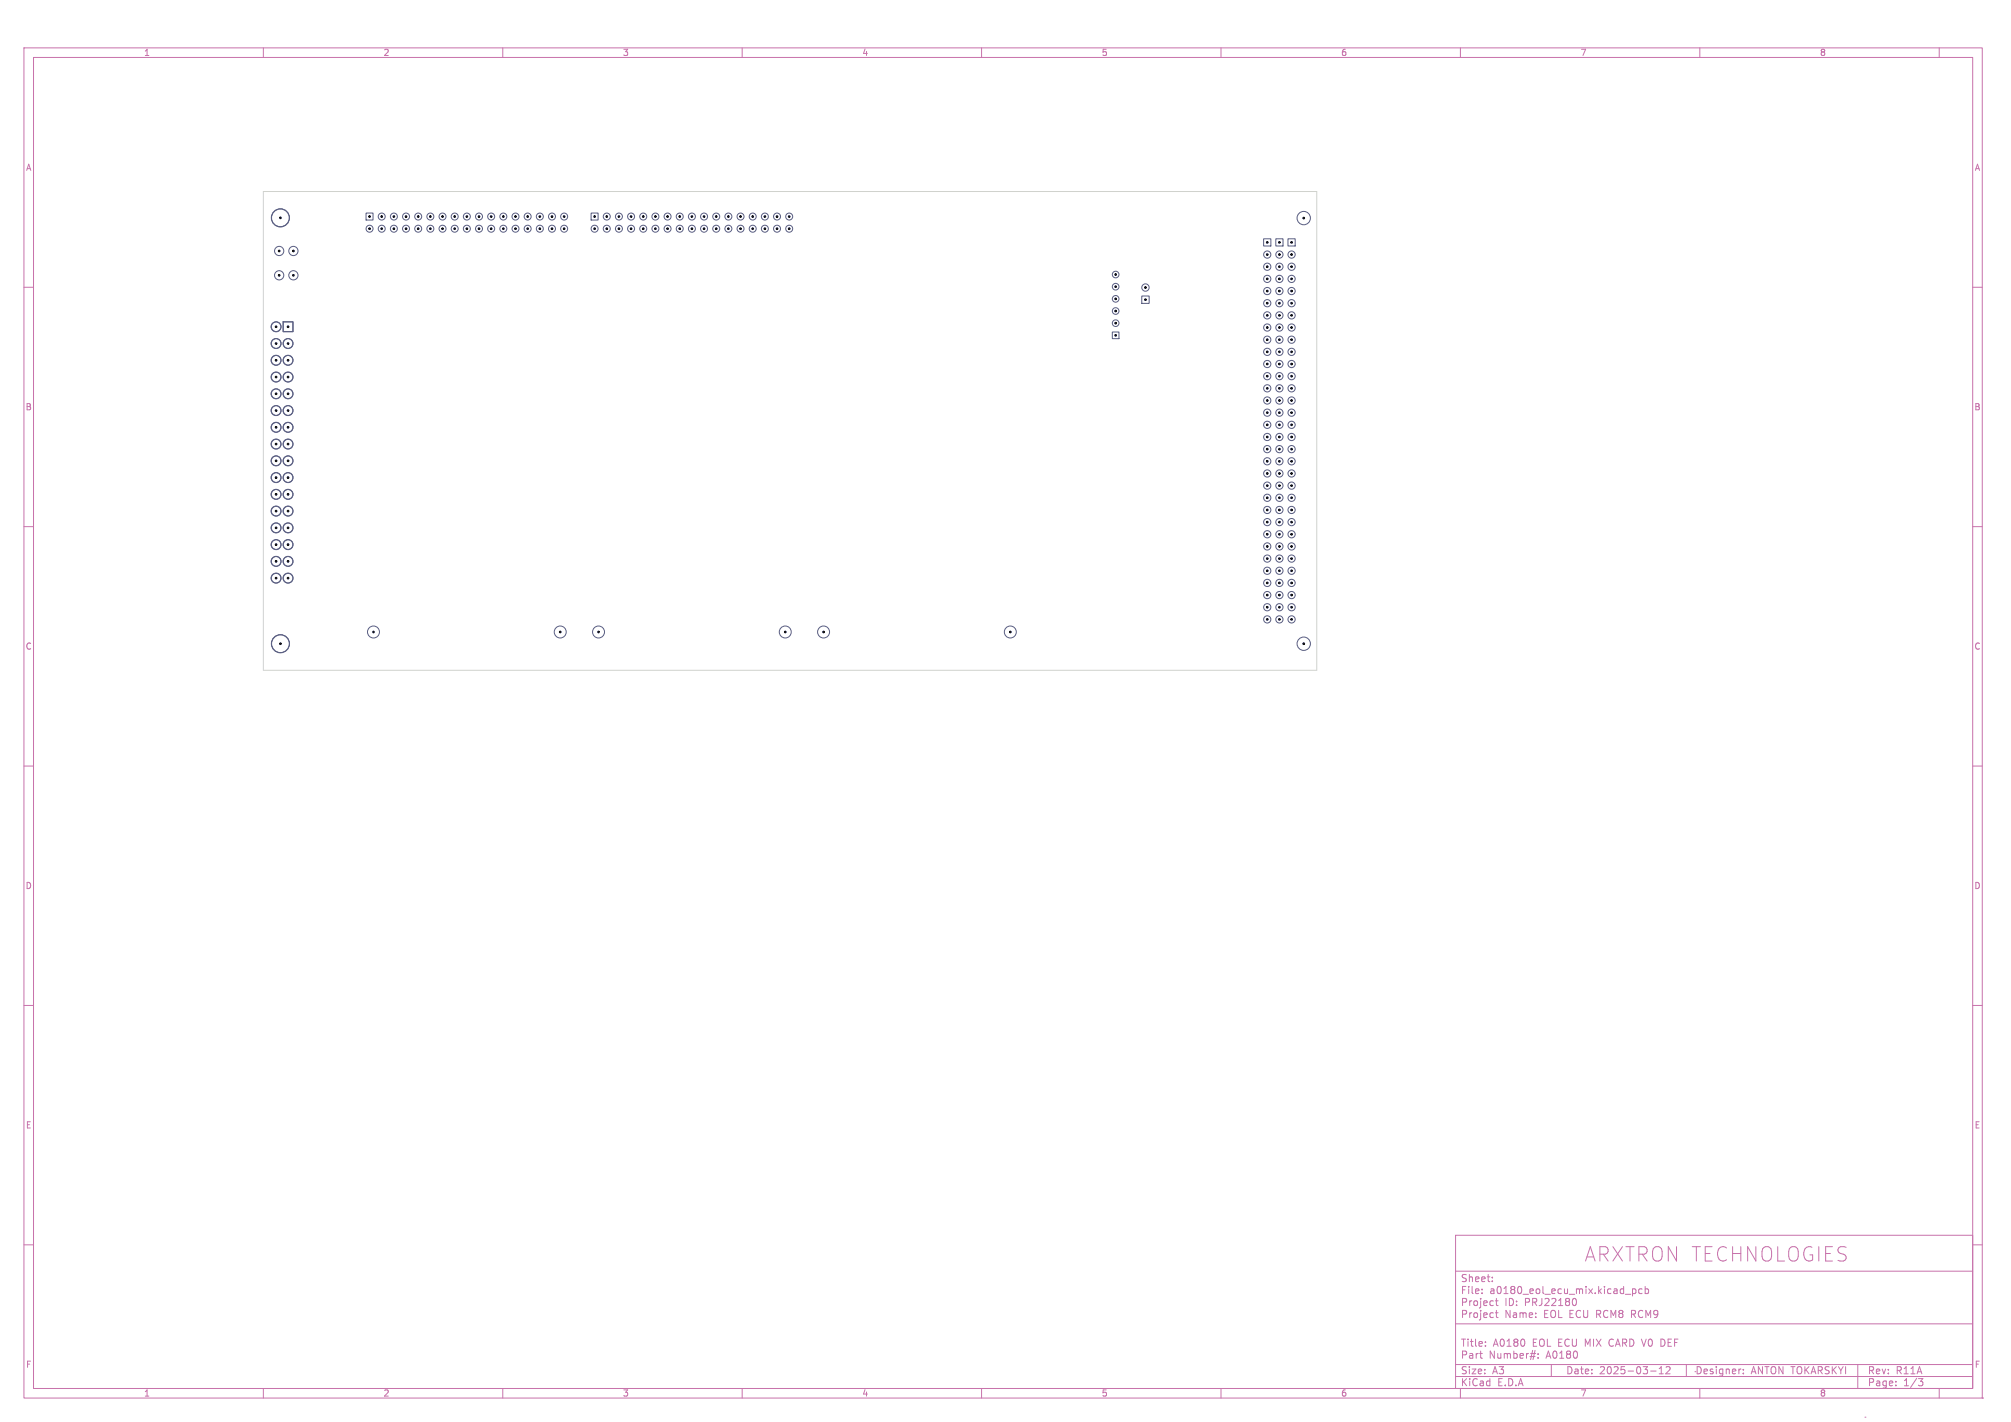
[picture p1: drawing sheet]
<svg xmlns="http://www.w3.org/2000/svg" width="420mm" height="297mm" viewBox="0 0 420 297" stroke-linecap="round" stroke-linejoin="round" font-family="sans-serif">
<defs><g id="words">
<text font-size="4.2" fill="#c872ab" x="330.9" y="263.7">ARXTRON TECHNOLOGIES</text>
<g font-size="2.1" fill="#c872ab">
<text x="305" y="268">Sheet:</text>
<text x="305" y="270.5">File:</text>
<text x="305" y="273">Project</text>
<text x="305" y="275.5">Project</text>
<text x="311.1" y="270.5">a0180_eol_ecu_mix.kicad_pcb</text>
<text x="314.2" y="273">ID:</text>
<text x="314.2" y="275.5">Name:</text>
<text x="318.4" y="273">PRJ22180</text>
<text x="322.4" y="275.5">EOL ECU RCM8</text>
<text x="341" y="275.5">RCM9</text>
<text x="305" y="281.5">Title:</text>
<text x="311.8" y="281.5">A0180</text>
<text x="320.1" y="281.5">EOL ECU MIX CARD V0 DEF</text>
<text x="305" y="287.2">Size:</text>
<text x="305" y="284">Part</text>
<text x="310.9" y="284">Number#:</text>
<text x="311.6" y="287.2">A3</text>
<text x="322.9" y="284">A0180</text>
<text x="327" y="287.2">Date:</text>
<text x="334" y="287.2">2025-03-12</text>
<text x="354" y="287.2">Designer:</text>
<text x="365.6" y="287.2">ANTON TOKARSKYI</text>
<text x="390" y="287.2">Rev:</text>
<text x="395.9" y="287.2">R11A</text>
<text x="305" y="289.7">KiCad</text>
<text x="312.7" y="289.7">E.D.A</text>
<text x="390" y="289.7">Page:</text>
<text x="397.5" y="289.7">1/3</text>
</g>
<g font-size="1.8" fill="#c872ab">
<text x="30" y="11.9">1</text>
<text x="80" y="11.9">2</text>
<text x="130" y="11.9">3</text>
<text x="180" y="11.9">4</text>
<text x="230" y="11.9">5</text>
<text x="280" y="11.9">6</text>
<text x="330" y="11.9">7</text>
<text x="380" y="11.9">8</text>
<text x="5.3" y="35.9">A</text>
<text x="412.3" y="35.9">A</text>
<text x="5.3" y="85.9">B</text>
<text x="412.2" y="85.9">B</text>
<text x="5.3" y="135.9">C</text>
<text x="412.2" y="135.9">C</text>
<text x="5.3" y="185.9">D</text>
<text x="412.2" y="185.9">D</text>
<text x="5.3" y="235.9">E</text>
<text x="412.3" y="235.9">E</text>
<text x="5.3" y="285.9">F</text>
<text x="412.3" y="285.9">F</text>
<text x="30" y="291.9">1</text>
<text x="80" y="291.9">2</text>
<text x="130" y="291.9">3</text>
<text x="180" y="291.9">4</text>
<text x="230" y="291.9">5</text>
<text x="280" y="291.9">6</text>
<text x="330" y="291.9">7</text>
<text x="380" y="291.9">8</text>
</g>
</g></defs>
<g fill="none" stroke="#c872ab" stroke-width=".21">
<path d="M5 10h409v282h-409zM7 12h405v278h-405zM55 10v2M105 10v2M155 10v2M205 10v2M255 10v2M305 10v2M355 10v2M405 10v2M5 60h2M412 60h2"/>
<path d="M5 110h2M412 110h2M5 160h2M412 160h2M5 210h2M412 210h2M304 258h108v32h-108zM5 260h2M304 276.5h108M304 265.5h108M309.5 270v.2M309.5 269.3v.1"/>
<path d="M311.7 267.5v.2M311.7 266.8v.1M312.3 271.7h.6M312.3 274.2h.6M312.5 271.2v1.3l.4 .2M312.5 273.7v1.3l.4 .2M329.2 271.5v.9l-.5 .3M339.4 270.3h1.2M340.9 269.2v1.5M340.9 269.3l.5-.1 .3 .3-.2 .6h-.6M342.9 269.3l-.4-.1-.3 .3 .2 .6h.5M343.6 269.3l.4-.1 .3 .3-.1 .6h-.6"/>
<path d="M343.6 268.7v1.5M412 260h2M55 290v2M105 290v2M155 290v2M205 290v2M255 290v2M304 287.5h108M304 285h108M305 290v2M309 282.7h.6M309.4 283.7h.2"/>
<path d="M310.2 281v.2M310.2 280.3v.1M319.7 282.7h1M321.2 283.5v.2M321.2 282.8v.1M324 285v2.5M344.7 286.4h1.2M346.5 286.9h.9M346.5 285.9l.4-.5v1.5M347.9 285.6l.6-.2 .3 .5-.9 1h.9M352.2 285v2.5M355 290v2"/>
<path d="M363.4 285.9h.2M364.1 286.8v.1M364.1 286v.2M388 285v5M389.5 296h.1M395.9 289.3v.1M395.9 288.5v.2M401.6 287.9l-.5 .6 .4 .2 .1 .5-.3 .2h-.4M405 290v2M414 292h.1"/>
</g>
<g fill="none" stroke="#585d84" stroke-width=".21">
<path d="M76.5 44.5h1.4v1.5h-1.4zM123.5 44.5h1.4v1.5h-1.4zM263.9 49.9h1.5v1.5h-1.5zM266.4 49.9h1.6v1.5h-1.6zM269 49.9h1.5v1.5h-1.5zM59.1 67.2h2.1v2.1h-2.1zM59.2 67.2h2v2.1h-2zM232.3 69.3h1.4v1.4h-1.4zM238.5 61.8h1.5v1.6h-1.5z"/>
<circle cx="58.3" cy="57.5" r=".97"/>
<circle cx="58.3" cy="52.4" r=".97"/>
<circle cx="58.6" cy="45.5" r="1.85"/>
<circle cx="58.6" cy="45.5" r="1.89"/>
<circle cx="61.3" cy="57.5" r=".97"/>
<circle cx="61.3" cy="52.4" r=".97"/>
<circle cx="77.2" cy="47.8" r=".73"/>
<circle cx="79.7" cy="45.2" r=".73"/>
<circle cx="79.7" cy="47.8" r=".73"/>
<circle cx="82.3" cy="45.2" r=".73"/>
<circle cx="82.3" cy="47.8" r=".73"/>
<circle cx="84.8" cy="45.2" r=".73"/>
<circle cx="84.8" cy="47.8" r=".73"/>
<circle cx="87.3" cy="45.2" r=".73"/>
<circle cx="87.3" cy="47.8" r=".73"/>
<circle cx="89.9" cy="47.8" r=".73"/>
<circle cx="89.9" cy="45.2" r=".73"/>
<circle cx="92.4" cy="47.8" r=".73"/>
<circle cx="92.4" cy="45.2" r=".73"/>
<circle cx="95" cy="47.8" r=".73"/>
<circle cx="95" cy="45.2" r=".73"/>
<circle cx="97.5" cy="45.2" r=".73"/>
<circle cx="97.5" cy="47.8" r=".73"/>
<circle cx="100" cy="47.8" r=".73"/>
<circle cx="100" cy="45.2" r=".73"/>
<circle cx="102.6" cy="47.8" r=".73"/>
<circle cx="102.6" cy="45.2" r=".73"/>
<circle cx="105.1" cy="45.2" r=".73"/>
<circle cx="105.1" cy="47.8" r=".73"/>
<circle cx="107.7" cy="45.2" r=".73"/>
<circle cx="107.7" cy="47.8" r=".73"/>
<circle cx="110.2" cy="45.2" r=".73"/>
<circle cx="110.2" cy="47.8" r=".73"/>
<circle cx="112.7" cy="47.8" r=".73"/>
<circle cx="112.7" cy="45.2" r=".73"/>
<circle cx="115.3" cy="45.2" r=".73"/>
<circle cx="115.3" cy="47.8" r=".73"/>
<circle cx="117.8" cy="47.8" r=".73"/>
<circle cx="117.8" cy="45.2" r=".73"/>
<circle cx="124.2" cy="47.8" r=".73"/>
<circle cx="126.7" cy="47.8" r=".73"/>
<circle cx="126.7" cy="45.2" r=".73"/>
<circle cx="129.3" cy="47.8" r=".73"/>
<circle cx="129.3" cy="45.2" r=".73"/>
<circle cx="131.8" cy="47.8" r=".73"/>
<circle cx="131.8" cy="45.2" r=".73"/>
<circle cx="134.3" cy="45.2" r=".73"/>
<circle cx="134.3" cy="47.8" r=".73"/>
<circle cx="136.9" cy="47.8" r=".73"/>
<circle cx="136.9" cy="45.2" r=".73"/>
<circle cx="139.4" cy="45.2" r=".73"/>
<circle cx="139.4" cy="47.8" r=".73"/>
<circle cx="142" cy="47.8" r=".73"/>
<circle cx="142" cy="45.2" r=".73"/>
<circle cx="144.5" cy="45.2" r=".73"/>
<circle cx="144.5" cy="47.8" r=".73"/>
<circle cx="147" cy="45.2" r=".73"/>
<circle cx="147" cy="47.8" r=".73"/>
<circle cx="149.6" cy="45.2" r=".73"/>
<circle cx="149.6" cy="47.8" r=".73"/>
<circle cx="152.1" cy="45.2" r=".73"/>
<circle cx="152.1" cy="47.8" r=".73"/>
<circle cx="154.7" cy="45.2" r=".73"/>
<circle cx="154.7" cy="47.8" r=".73"/>
<circle cx="157.2" cy="45.2" r=".73"/>
<circle cx="157.2" cy="47.8" r=".73"/>
<circle cx="159.7" cy="47.8" r=".73"/>
<circle cx="159.7" cy="45.2" r=".73"/>
<circle cx="162.3" cy="47.8" r=".73"/>
<circle cx="162.3" cy="45.2" r=".73"/>
<circle cx="164.8" cy="45.2" r=".73"/>
<circle cx="164.8" cy="47.8" r=".73"/>
<circle cx="233" cy="59.9" r=".69"/>
<circle cx="233" cy="57.3" r=".69"/>
<circle cx="264.7" cy="58.2" r=".75"/>
<circle cx="264.7" cy="53.2" r=".75"/>
<circle cx="264.7" cy="55.7" r=".75"/>
<circle cx="267.2" cy="53.2" r=".75"/>
<circle cx="267.2" cy="58.2" r=".75"/>
<circle cx="267.2" cy="55.7" r=".75"/>
<circle cx="269.7" cy="58.2" r=".75"/>
<circle cx="269.7" cy="55.7" r=".75"/>
<circle cx="269.7" cy="53.2" r=".75"/>
<circle cx="272.3" cy="45.5" r="1.39"/>
<circle cx="57.7" cy="78.7" r="1.05"/>
<circle cx="57.7" cy="68.2" r="1"/>
<circle cx="57.7" cy="75.2" r="1"/>
<circle cx="57.7" cy="78.7" r="1"/>
<circle cx="57.7" cy="71.7" r="1"/>
<circle cx="57.7" cy="75.2" r="1.05"/>
<circle cx="57.7" cy="68.2" r="1.05"/>
<circle cx="57.7" cy="71.7" r="1.05"/>
<circle cx="60.2" cy="75.2" r="1"/>
<circle cx="60.2" cy="78.7" r="1"/>
<circle cx="60.2" cy="71.7" r="1"/>
<circle cx="60.2" cy="78.7" r="1.05"/>
<circle cx="60.2" cy="75.2" r="1.05"/>
<circle cx="60.2" cy="71.7" r="1.05"/>
<circle cx="233" cy="65" r=".69"/>
<circle cx="233" cy="62.4" r=".69"/>
<circle cx="233" cy="67.5" r=".69"/>
<circle cx="239.2" cy="60.1" r=".77"/>
<circle cx="264.7" cy="78.6" r=".75"/>
<circle cx="264.7" cy="65.9" r=".75"/>
<circle cx="264.7" cy="60.8" r=".75"/>
<circle cx="264.7" cy="63.3" r=".75"/>
<circle cx="264.7" cy="68.4" r=".75"/>
<circle cx="264.7" cy="70.9" r=".75"/>
<circle cx="264.7" cy="73.5" r=".75"/>
<circle cx="264.7" cy="76" r=".75"/>
<circle cx="267.2" cy="65.9" r=".75"/>
<circle cx="267.2" cy="78.6" r=".75"/>
<circle cx="267.2" cy="70.9" r=".75"/>
<circle cx="267.2" cy="73.5" r=".75"/>
<circle cx="267.2" cy="63.3" r=".75"/>
<circle cx="267.2" cy="76" r=".75"/>
<circle cx="267.2" cy="60.8" r=".75"/>
<circle cx="267.2" cy="68.4" r=".75"/>
<circle cx="269.7" cy="60.8" r=".75"/>
<circle cx="269.7" cy="65.9" r=".75"/>
<circle cx="269.7" cy="78.6" r=".75"/>
<circle cx="269.7" cy="68.4" r=".75"/>
<circle cx="269.7" cy="70.9" r=".75"/>
<circle cx="269.7" cy="73.5" r=".75"/>
<circle cx="269.7" cy="63.3" r=".75"/>
<circle cx="269.7" cy="76" r=".75"/>
<circle cx="57.7" cy="89.2" r="1"/>
<circle cx="57.7" cy="82.2" r="1"/>
<circle cx="57.7" cy="96.2" r="1"/>
<circle cx="57.7" cy="85.7" r="1.05"/>
<circle cx="57.7" cy="92.7" r="1.05"/>
<circle cx="57.7" cy="99.7" r="1"/>
<circle cx="57.7" cy="85.7" r="1"/>
<circle cx="57.7" cy="92.7" r="1"/>
<circle cx="57.7" cy="99.7" r="1.05"/>
<circle cx="57.7" cy="82.2" r="1.05"/>
<circle cx="57.7" cy="89.2" r="1.05"/>
<circle cx="57.7" cy="96.2" r="1.05"/>
<circle cx="60.2" cy="82.2" r="1"/>
<circle cx="60.2" cy="89.2" r="1"/>
<circle cx="60.2" cy="96.2" r="1"/>
<circle cx="60.2" cy="99.7" r="1"/>
<circle cx="60.2" cy="85.7" r="1"/>
<circle cx="60.2" cy="92.7" r="1"/>
<circle cx="60.2" cy="85.7" r="1.05"/>
<circle cx="60.2" cy="92.7" r="1.05"/>
<circle cx="60.2" cy="99.7" r="1.05"/>
<circle cx="60.2" cy="82.2" r="1.05"/>
<circle cx="60.2" cy="89.2" r="1.05"/>
<circle cx="60.2" cy="96.2" r="1.05"/>
<circle cx="264.7" cy="88.7" r=".75"/>
<circle cx="264.7" cy="81.1" r=".75"/>
<circle cx="264.7" cy="83.6" r=".75"/>
<circle cx="264.7" cy="98.9" r=".75"/>
<circle cx="264.7" cy="93.8" r=".75"/>
<circle cx="264.7" cy="86.2" r=".75"/>
<circle cx="264.7" cy="91.3" r=".75"/>
<circle cx="264.7" cy="96.3" r=".75"/>
<circle cx="267.2" cy="93.8" r=".75"/>
<circle cx="267.2" cy="86.2" r=".75"/>
<circle cx="267.2" cy="91.3" r=".75"/>
<circle cx="267.2" cy="96.3" r=".75"/>
<circle cx="267.2" cy="83.6" r=".75"/>
<circle cx="267.2" cy="81.1" r=".75"/>
<circle cx="267.2" cy="88.7" r=".75"/>
<circle cx="267.2" cy="98.9" r=".75"/>
<circle cx="269.7" cy="81.1" r=".75"/>
<circle cx="269.7" cy="83.6" r=".75"/>
<circle cx="269.7" cy="86.2" r=".75"/>
<circle cx="269.7" cy="88.7" r=".75"/>
<circle cx="269.7" cy="98.9" r=".75"/>
<circle cx="269.7" cy="93.8" r=".75"/>
<circle cx="269.7" cy="96.3" r=".75"/>
<circle cx="269.7" cy="91.3" r=".75"/>
<circle cx="57.7" cy="103.2" r="1"/>
<circle cx="57.7" cy="110.2" r="1"/>
<circle cx="57.7" cy="106.7" r="1"/>
<circle cx="57.7" cy="113.7" r="1"/>
<circle cx="57.7" cy="106.7" r="1.05"/>
<circle cx="57.7" cy="113.7" r="1.05"/>
<circle cx="57.7" cy="117.2" r="1"/>
<circle cx="57.7" cy="103.2" r="1.05"/>
<circle cx="57.7" cy="110.2" r="1.05"/>
<circle cx="57.7" cy="117.2" r="1.05"/>
<circle cx="60.2" cy="103.2" r="1"/>
<circle cx="60.2" cy="110.2" r="1"/>
<circle cx="60.2" cy="106.7" r="1"/>
<circle cx="60.2" cy="113.7" r="1"/>
<circle cx="60.2" cy="117.2" r="1"/>
<circle cx="60.2" cy="106.7" r="1.05"/>
<circle cx="60.2" cy="113.7" r="1.05"/>
<circle cx="60.2" cy="117.2" r="1.05"/>
<circle cx="60.2" cy="103.2" r="1.05"/>
<circle cx="60.2" cy="110.2" r="1.05"/>
<circle cx="264.7" cy="114.1" r=".75"/>
<circle cx="264.7" cy="111.6" r=".75"/>
<circle cx="264.7" cy="101.4" r=".75"/>
<circle cx="264.7" cy="109" r=".75"/>
<circle cx="264.7" cy="119.2" r=".75"/>
<circle cx="264.7" cy="104" r=".75"/>
<circle cx="264.7" cy="106.5" r=".75"/>
<circle cx="264.7" cy="116.7" r=".75"/>
<circle cx="267.2" cy="114.1" r=".75"/>
<circle cx="267.2" cy="106.5" r=".75"/>
<circle cx="267.2" cy="109" r=".75"/>
<circle cx="267.2" cy="116.7" r=".75"/>
<circle cx="267.2" cy="101.4" r=".75"/>
<circle cx="267.2" cy="119.2" r=".75"/>
<circle cx="267.2" cy="111.6" r=".75"/>
<circle cx="267.2" cy="104" r=".75"/>
<circle cx="269.7" cy="106.5" r=".75"/>
<circle cx="269.7" cy="111.6" r=".75"/>
<circle cx="269.7" cy="109" r=".75"/>
<circle cx="269.7" cy="116.7" r=".75"/>
<circle cx="269.7" cy="104" r=".75"/>
<circle cx="269.7" cy="101.4" r=".75"/>
<circle cx="269.7" cy="119.2" r=".75"/>
<circle cx="269.7" cy="114.1" r=".75"/>
<circle cx="57.7" cy="120.7" r="1"/>
<circle cx="57.7" cy="120.7" r="1.05"/>
<circle cx="58.6" cy="134.4" r="1.85"/>
<circle cx="58.6" cy="134.4" r="1.89"/>
<circle cx="60.2" cy="120.7" r="1"/>
<circle cx="60.2" cy="120.7" r="1.05"/>
<circle cx="78" cy="132" r="1.25"/>
<circle cx="117" cy="132" r="1.25"/>
<circle cx="125" cy="132" r="1.25"/>
<circle cx="164" cy="132" r="1.25"/>
<circle cx="172" cy="132" r="1.25"/>
<circle cx="211" cy="132" r="1.25"/>
<circle cx="264.7" cy="129.4" r=".75"/>
<circle cx="264.7" cy="124.3" r=".75"/>
<circle cx="264.7" cy="126.8" r=".75"/>
<circle cx="264.7" cy="121.7" r=".75"/>
<circle cx="267.2" cy="126.8" r=".75"/>
<circle cx="267.2" cy="124.3" r=".75"/>
<circle cx="267.2" cy="121.7" r=".75"/>
<circle cx="267.2" cy="129.4" r=".75"/>
<circle cx="269.7" cy="126.8" r=".75"/>
<circle cx="269.7" cy="121.7" r=".75"/>
<circle cx="269.7" cy="124.3" r=".75"/>
<circle cx="269.7" cy="129.4" r=".75"/>
<circle cx="272.3" cy="134.4" r="1.39"/>
</g>
<path d="M55 40h220v100h-220z" fill="none" stroke="#d0d2cd" stroke-width=".21"/>
<g fill="#000" stroke="#000" stroke-width=".21">
<circle cx="58.3" cy="52.4" r=".17"/>
<circle cx="58.3" cy="57.5" r=".17"/>
<circle cx="58.6" cy="45.5" r=".17"/>
<circle cx="61.3" cy="52.4" r=".17"/>
<circle cx="61.3" cy="57.5" r=".17"/>
<circle cx="77.2" cy="45.2" r=".17"/>
<circle cx="77.2" cy="47.8" r=".17"/>
<circle cx="79.7" cy="45.2" r=".17"/>
<circle cx="79.7" cy="47.8" r=".17"/>
<circle cx="82.3" cy="45.2" r=".17"/>
<circle cx="82.3" cy="47.8" r=".17"/>
<circle cx="84.8" cy="45.2" r=".17"/>
<circle cx="84.8" cy="47.8" r=".17"/>
<circle cx="87.3" cy="47.8" r=".17"/>
<circle cx="87.3" cy="45.2" r=".17"/>
<circle cx="89.9" cy="45.2" r=".17"/>
<circle cx="89.9" cy="47.8" r=".17"/>
<circle cx="92.4" cy="45.2" r=".17"/>
<circle cx="92.4" cy="47.8" r=".17"/>
<circle cx="95" cy="45.2" r=".17"/>
<circle cx="95" cy="47.8" r=".17"/>
<circle cx="97.5" cy="47.8" r=".17"/>
<circle cx="97.5" cy="45.2" r=".17"/>
<circle cx="100" cy="45.2" r=".17"/>
<circle cx="100" cy="47.8" r=".17"/>
<circle cx="102.6" cy="45.2" r=".17"/>
<circle cx="102.6" cy="47.8" r=".17"/>
<circle cx="105.1" cy="45.2" r=".17"/>
<circle cx="105.1" cy="47.8" r=".17"/>
<circle cx="107.7" cy="45.2" r=".17"/>
<circle cx="107.7" cy="47.8" r=".17"/>
<circle cx="110.2" cy="45.2" r=".17"/>
<circle cx="110.2" cy="47.8" r=".17"/>
<circle cx="112.7" cy="47.8" r=".17"/>
<circle cx="112.7" cy="45.2" r=".17"/>
<circle cx="115.3" cy="47.8" r=".17"/>
<circle cx="115.3" cy="45.2" r=".17"/>
<circle cx="117.8" cy="45.2" r=".17"/>
<circle cx="117.8" cy="47.8" r=".17"/>
<circle cx="124.2" cy="45.2" r=".17"/>
<circle cx="124.2" cy="47.8" r=".17"/>
<circle cx="126.7" cy="47.8" r=".17"/>
<circle cx="126.7" cy="45.2" r=".17"/>
<circle cx="129.3" cy="45.2" r=".17"/>
<circle cx="129.3" cy="47.8" r=".17"/>
<circle cx="131.8" cy="45.2" r=".17"/>
<circle cx="131.8" cy="47.8" r=".17"/>
<circle cx="134.3" cy="47.8" r=".17"/>
<circle cx="134.3" cy="45.2" r=".17"/>
<circle cx="136.9" cy="45.2" r=".17"/>
<circle cx="136.9" cy="47.8" r=".17"/>
<circle cx="139.4" cy="45.2" r=".17"/>
<circle cx="139.4" cy="47.8" r=".17"/>
<circle cx="142" cy="45.2" r=".17"/>
<circle cx="142" cy="47.8" r=".17"/>
<circle cx="144.5" cy="45.2" r=".17"/>
<circle cx="144.5" cy="47.8" r=".17"/>
<circle cx="147" cy="45.2" r=".17"/>
<circle cx="147" cy="47.8" r=".17"/>
<circle cx="149.6" cy="47.8" r=".17"/>
<circle cx="149.6" cy="45.2" r=".17"/>
<circle cx="152.1" cy="45.2" r=".17"/>
<circle cx="152.1" cy="47.8" r=".17"/>
<circle cx="154.7" cy="47.8" r=".17"/>
<circle cx="154.7" cy="45.2" r=".17"/>
<circle cx="157.2" cy="47.8" r=".17"/>
<circle cx="157.2" cy="45.2" r=".17"/>
<circle cx="159.7" cy="45.2" r=".17"/>
<circle cx="159.7" cy="47.8" r=".17"/>
<circle cx="162.3" cy="47.8" r=".17"/>
<circle cx="162.3" cy="45.2" r=".17"/>
<circle cx="164.8" cy="45.2" r=".17"/>
<circle cx="164.8" cy="47.8" r=".17"/>
<circle cx="233" cy="59.9" r=".17"/>
<circle cx="233" cy="57.3" r=".17"/>
<circle cx="264.7" cy="53.2" r=".18"/>
<circle cx="264.7" cy="58.3" r=".18"/>
<circle cx="264.7" cy="50.6" r=".18"/>
<circle cx="264.7" cy="55.7" r=".18"/>
<circle cx="267.2" cy="53.2" r=".18"/>
<circle cx="267.2" cy="58.3" r=".18"/>
<circle cx="267.2" cy="55.7" r=".18"/>
<circle cx="267.2" cy="50.6" r=".18"/>
<circle cx="269.7" cy="58.3" r=".18"/>
<circle cx="269.7" cy="53.2" r=".18"/>
<circle cx="269.7" cy="55.7" r=".18"/>
<circle cx="269.7" cy="50.6" r=".18"/>
<circle cx="272.3" cy="45.6" r=".18"/>
<circle cx="57.7" cy="75.3" r=".17"/>
<circle cx="57.7" cy="68.3" r=".17"/>
<circle cx="57.7" cy="71.7" r=".17"/>
<circle cx="57.7" cy="78.7" r=".18"/>
<circle cx="60.2" cy="68.3" r=".18"/>
<circle cx="60.2" cy="71.7" r=".18"/>
<circle cx="60.2" cy="75.3" r=".18"/>
<circle cx="60.2" cy="78.7" r=".18"/>
<circle cx="233" cy="70" r=".17"/>
<circle cx="233" cy="65" r=".17"/>
<circle cx="233" cy="62.4" r=".17"/>
<circle cx="233" cy="67.5" r=".17"/>
<circle cx="239.2" cy="62.6" r=".17"/>
<circle cx="239.2" cy="60.1" r=".17"/>
<circle cx="264.7" cy="71" r=".18"/>
<circle cx="264.7" cy="65.9" r=".18"/>
<circle cx="264.7" cy="68.4" r=".18"/>
<circle cx="264.7" cy="60.8" r=".18"/>
<circle cx="264.7" cy="63.3" r=".18"/>
<circle cx="264.7" cy="78.6" r=".18"/>
<circle cx="264.7" cy="73.5" r=".18"/>
<circle cx="264.7" cy="76" r=".18"/>
<circle cx="267.2" cy="65.9" r=".18"/>
<circle cx="267.2" cy="60.8" r=".18"/>
<circle cx="267.2" cy="71" r=".18"/>
<circle cx="267.2" cy="68.4" r=".18"/>
<circle cx="267.2" cy="78.6" r=".18"/>
<circle cx="267.2" cy="63.3" r=".18"/>
<circle cx="267.2" cy="73.5" r=".18"/>
<circle cx="267.2" cy="76" r=".18"/>
<circle cx="269.7" cy="71" r=".18"/>
<circle cx="269.7" cy="65.9" r=".18"/>
<circle cx="269.7" cy="78.6" r=".18"/>
<circle cx="269.7" cy="63.3" r=".18"/>
<circle cx="269.7" cy="60.8" r=".18"/>
<circle cx="269.7" cy="68.4" r=".18"/>
<circle cx="269.7" cy="73.5" r=".18"/>
<circle cx="269.7" cy="76" r=".18"/>
<circle cx="57.7" cy="82.2" r=".17"/>
<circle cx="57.7" cy="89.2" r=".17"/>
<circle cx="57.7" cy="96.2" r=".17"/>
<circle cx="57.7" cy="99.8" r=".17"/>
<circle cx="57.7" cy="85.7" r=".18"/>
<circle cx="57.7" cy="92.7" r=".18"/>
<circle cx="60.2" cy="82.3" r=".18"/>
<circle cx="60.2" cy="89.3" r=".18"/>
<circle cx="60.2" cy="96.2" r=".18"/>
<circle cx="60.2" cy="99.8" r=".18"/>
<circle cx="60.2" cy="85.7" r=".18"/>
<circle cx="60.2" cy="92.7" r=".18"/>
<circle cx="264.7" cy="93.8" r=".18"/>
<circle cx="264.7" cy="88.7" r=".18"/>
<circle cx="264.7" cy="86.2" r=".18"/>
<circle cx="264.7" cy="81.1" r=".18"/>
<circle cx="264.7" cy="83.7" r=".18"/>
<circle cx="264.7" cy="98.9" r=".18"/>
<circle cx="264.7" cy="91.3" r=".18"/>
<circle cx="264.7" cy="96.4" r=".18"/>
<circle cx="267.2" cy="93.8" r=".18"/>
<circle cx="267.2" cy="81.1" r=".18"/>
<circle cx="267.2" cy="88.7" r=".18"/>
<circle cx="267.2" cy="83.7" r=".18"/>
<circle cx="267.2" cy="86.2" r=".18"/>
<circle cx="267.2" cy="98.9" r=".18"/>
<circle cx="267.2" cy="96.4" r=".18"/>
<circle cx="267.2" cy="91.3" r=".18"/>
<circle cx="269.7" cy="81.1" r=".18"/>
<circle cx="269.7" cy="93.8" r=".18"/>
<circle cx="269.7" cy="86.2" r=".18"/>
<circle cx="269.7" cy="88.7" r=".18"/>
<circle cx="269.7" cy="98.9" r=".18"/>
<circle cx="269.7" cy="96.4" r=".18"/>
<circle cx="269.7" cy="83.7" r=".18"/>
<circle cx="269.7" cy="91.3" r=".18"/>
<circle cx="57.7" cy="113.8" r=".17"/>
<circle cx="57.7" cy="106.8" r=".17"/>
<circle cx="57.7" cy="103.2" r=".17"/>
<circle cx="57.7" cy="110.2" r=".17"/>
<circle cx="57.7" cy="117.2" r=".17"/>
<circle cx="60.2" cy="103.2" r=".18"/>
<circle cx="60.2" cy="113.8" r=".18"/>
<circle cx="60.2" cy="110.2" r=".18"/>
<circle cx="60.2" cy="117.2" r=".18"/>
<circle cx="60.2" cy="106.8" r=".18"/>
<circle cx="264.7" cy="116.7" r=".18"/>
<circle cx="264.7" cy="106.5" r=".18"/>
<circle cx="264.7" cy="109.1" r=".18"/>
<circle cx="264.7" cy="111.6" r=".18"/>
<circle cx="264.7" cy="104" r=".18"/>
<circle cx="264.7" cy="101.4" r=".18"/>
<circle cx="264.7" cy="114.1" r=".18"/>
<circle cx="264.7" cy="119.2" r=".18"/>
<circle cx="267.2" cy="116.7" r=".18"/>
<circle cx="267.2" cy="106.5" r=".18"/>
<circle cx="267.2" cy="109.1" r=".18"/>
<circle cx="267.2" cy="101.4" r=".18"/>
<circle cx="267.2" cy="111.6" r=".18"/>
<circle cx="267.2" cy="114.1" r=".18"/>
<circle cx="267.2" cy="104" r=".18"/>
<circle cx="267.2" cy="119.2" r=".18"/>
<circle cx="269.7" cy="109.1" r=".18"/>
<circle cx="269.7" cy="101.4" r=".18"/>
<circle cx="269.7" cy="104" r=".18"/>
<circle cx="269.7" cy="116.7" r=".18"/>
<circle cx="269.7" cy="111.6" r=".18"/>
<circle cx="269.7" cy="106.5" r=".18"/>
<circle cx="269.7" cy="114.1" r=".18"/>
<circle cx="269.7" cy="119.2" r=".18"/>
<circle cx="57.7" cy="120.8" r=".17"/>
<circle cx="58.6" cy="134.5" r=".17"/>
<circle cx="60.2" cy="120.8" r=".18"/>
<circle cx="78" cy="132" r=".17"/>
<circle cx="117" cy="132" r=".17"/>
<circle cx="125" cy="132" r=".17"/>
<circle cx="164" cy="132" r=".17"/>
<circle cx="172" cy="132" r=".18"/>
<circle cx="211" cy="132" r=".17"/>
<circle cx="264.7" cy="121.8" r=".18"/>
<circle cx="264.7" cy="126.8" r=".18"/>
<circle cx="264.7" cy="124.3" r=".18"/>
<circle cx="264.7" cy="129.4" r=".18"/>
<circle cx="267.2" cy="121.8" r=".18"/>
<circle cx="267.2" cy="126.8" r=".18"/>
<circle cx="267.2" cy="124.3" r=".18"/>
<circle cx="267.2" cy="129.4" r=".18"/>
<circle cx="269.7" cy="129.4" r=".18"/>
<circle cx="269.7" cy="126.8" r=".18"/>
<circle cx="269.7" cy="124.3" r=".18"/>
<circle cx="269.7" cy="121.8" r=".18"/>
<circle cx="272.3" cy="134.5" r=".18"/>
</g>
<use href="#words"/>
</svg>
